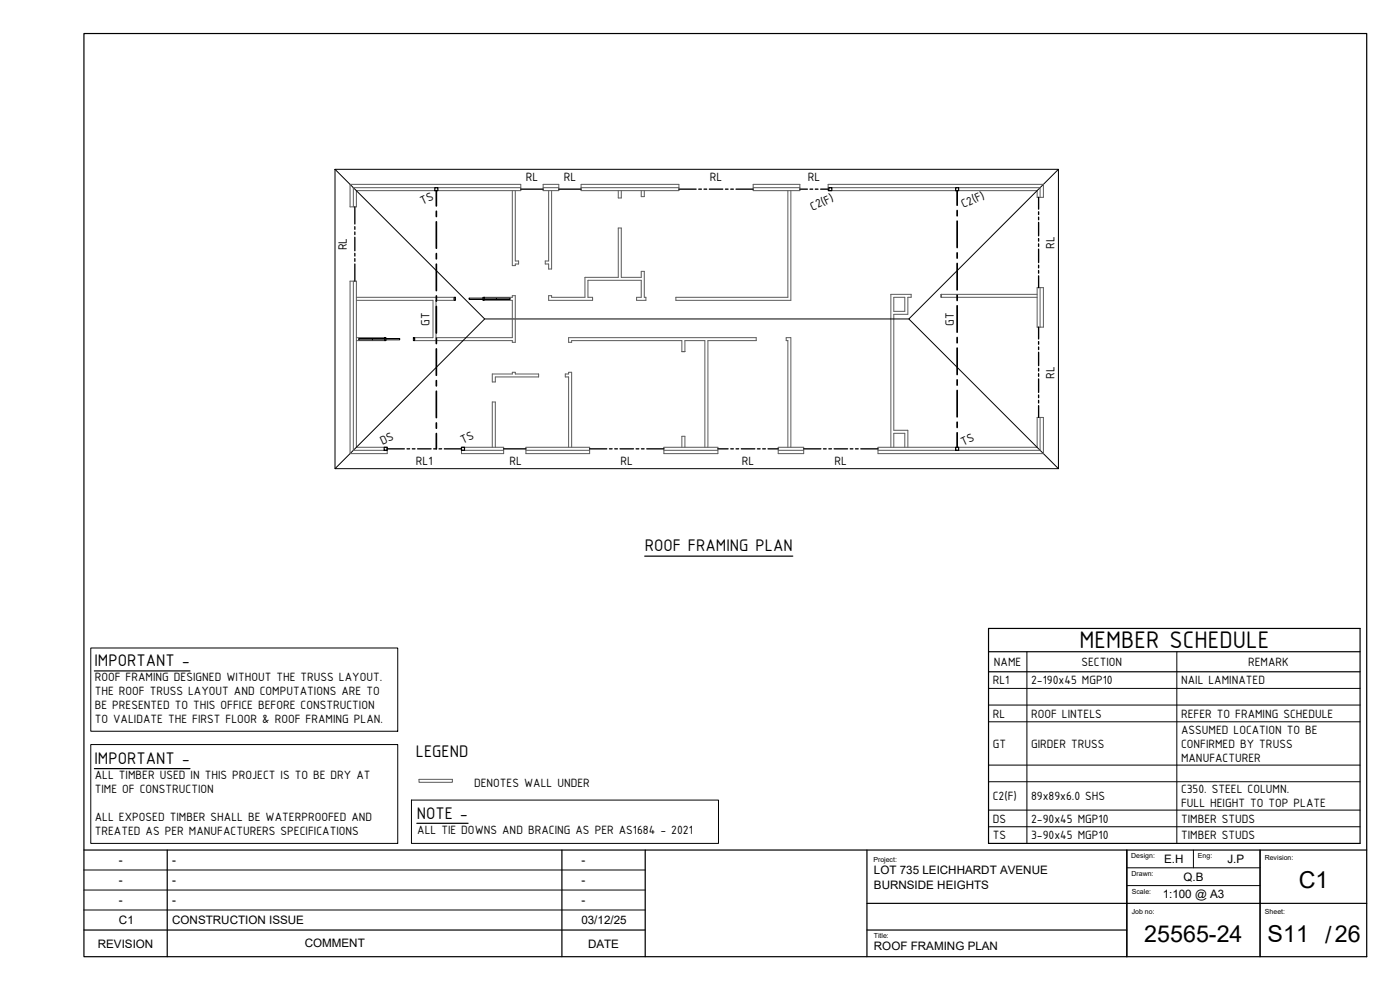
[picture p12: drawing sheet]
<svg xmlns="http://www.w3.org/2000/svg" width="420mm" height="297mm" viewBox="0 0 420 297" stroke-linecap="round" stroke-linejoin="round" font-family="sans-serif">
<defs><g id="words">
<text font-size="7.8" x="323.9" y="194.5">MEMBER SCHEDULE</text>
<g font-size="7">
<text x="389.8" y="266.4">C1</text>
<text x="343.4" y="282.8">25565-24</text>
<text x="380.4" y="282.8">S11 /26</text>
</g>
<g font-size="5.4">
<text x="193.5" y="165.4">ROOF FRAMING PLAN</text>
<text x="28.3" y="199.9">IMPORTANT -</text>
<text x="124.8" y="227.1">LEGEND</text>
<text x="28.3" y="229.2">IMPORTANT -</text>
<text x="125.1" y="245.6">NOTE -</text>
</g>
<g font-size="3.9">
<text x="157.8" y="54.3">RL</text>
<text x="169.2" y="54.3">RL</text>
<text x="213" y="54.3">RL</text>
<text x="242.4" y="54.3">RL</text>
<text x="126.8" y="61.5" transform="rotate(-25 126.8 61.5)">TS</text>
<text x="243.9" y="63.3" transform="rotate(-25 243.9 63.3)">C2(F)</text>
<text x="289.2" y="62.5" transform="rotate(-25 289.2 62.5)">C2(F)</text>
<text x="104.1" y="75.1" transform="rotate(-90 104.1 75.1)">RL</text>
<text x="316.4" y="74.6" transform="rotate(-90 316.4 74.6)">RL</text>
<text x="128.9" y="97.7" transform="rotate(-90 128.9 97.7)">GT</text>
<text x="286.3" y="97.7" transform="rotate(-90 286.3 97.7)">GT</text>
<text x="316.4" y="113.6" transform="rotate(-90 316.4 113.6)">RL</text>
<text x="114.8" y="133.6" transform="rotate(-25 114.8 133.6)">DS</text>
<text x="138.9" y="133.2" transform="rotate(-25 138.9 133.2)">TS</text>
<text x="289.1" y="133.7" transform="rotate(-25 289.1 133.7)">TS</text>
<text x="124.8" y="139.6">RL1</text>
<text x="152.9" y="139.6">RL</text>
<text x="186.2" y="139.6">RL</text>
<text x="222.6" y="139.6">RL</text>
<text x="250.5" y="139.6">RL</text>
<text x="298.3" y="199.8">NAME</text>
<text x="324.5" y="199.8">SECTION</text>
<text x="374.5" y="199.8">REMARK</text>
<text x="28.4" y="204.4">ROOF FRAMING DESIGNED WITHOUT THE TRUSS LAYOUT.</text>
<text x="28.4" y="208.6">THE ROOF TRUSS LAYOUT AND COMPUTATIONS ARE TO</text>
<text x="297.9" y="205.3">RL1</text>
<text x="309.4" y="205.3">2-190x45 MGP10</text>
<text x="354.4" y="205.3">NAIL LAMINATED</text>
<text x="28.4" y="212.7">BE PRESENTED TO THIS OFFICE BEFORE CONSTRUCTION</text>
<text x="297.9" y="215.3">RL</text>
<text x="309.4" y="215.3">ROOF LINTELS</text>
<text x="354.4" y="215.3">REFER TO FRAMING SCHEDULE</text>
<text x="28.4" y="216.9">TO VALIDATE THE FIRST FLOOR &amp; ROOF FRAMING PLAN.</text>
<text x="354.4" y="220.1">ASSUMED LOCATION TO BE</text>
<text x="297.9" y="224.3">GT</text>
<text x="309.4" y="224.3">GIRDER TRUSS</text>
<text x="354.4" y="224.3">CONFIRMED BY TRUSS</text>
<text x="28.4" y="233.7">ALL TIMBER USED IN THIS PROJECT IS TO BE DRY AT</text>
<text x="354.4" y="228.5">MANUFACTURER</text>
<text x="28.4" y="237.9">TIME OF CONSTRUCTION</text>
<text x="142.3" y="236">DENOTES WALL UNDER</text>
<text x="354.4" y="238">C350. STEEL COLUMN.</text>
<text x="297.9" y="240.1">C2(F)</text>
<text x="309.4" y="240.1">89x89x6.0 SHS</text>
<text x="354.4" y="242.1">FULL HEIGHT TO TOP PLATE</text>
<text x="28.4" y="246.2">ALL EXPOSED TIMBER SHALL BE WATERPROOFED AND</text>
<text x="28.4" y="250.4">TREATED AS PER MANUFACTURERS SPECIFICATIONS</text>
<text x="125.2" y="250.1">ALL TIE DOWNS AND BRACING AS PER AS1684 - 2021</text>
<text x="297.9" y="246.8">DS</text>
<text x="297.9" y="251.8">TS</text>
<text x="309.4" y="246.8">2-90x45 MGP10</text>
<text x="309.4" y="251.8">3-90x45 MGP10</text>
<text x="354.4" y="246.8">TIMBER STUDS</text>
<text x="354.4" y="251.8">TIMBER STUDS</text>
</g>
<g font-size="3.5">
<text x="35.7" y="259.3">-</text>
<text x="51.7" y="259.3">-</text>
<text x="174.5" y="259.3">-</text>
<text x="262.3" y="262.3">LOT 735 LEICHHARDT AVENUE</text>
<text x="349.4" y="258.9">E.H</text>
<text x="368.3" y="258.9">J.P</text>
<text x="35.7" y="265.3">-</text>
<text x="51.7" y="265.3">-</text>
<text x="174.5" y="265.3">-</text>
<text x="262.3" y="266.7">BURNSIDE HEIGHTS</text>
<text x="348.9" y="269.6">1:100 @ A3</text>
<text x="355.2" y="264.2">Q.B</text>
<text x="35.7" y="271.3">-</text>
<text x="51.7" y="271.3">-</text>
<text x="174.5" y="271.3">-</text>
<text x="35.7" y="277.3">C1</text>
<text x="51.7" y="277.3">CONSTRUCTION ISSUE</text>
<text x="174.5" y="277.3">03/12/25</text>
<text x="29.3" y="284.3">REVISION</text>
<text x="91.4" y="284.3">COMMENT</text>
<text x="176.5" y="284.3">DATE</text>
<text x="262.3" y="285">ROOF FRAMING PLAN</text>
</g>
<g font-size="2.1">
<text x="339.5" y="257.5">Design:</text>
<text x="359.5" y="257.5">Eng:</text>
<text x="262.1" y="258.6">Project:</text>
<text x="339.6" y="262.8">Drawn:</text>
<text x="379.6" y="258.1">Revision:</text>
<text x="339.7" y="268.1">Scale:</text>
<text x="339.7" y="274.1">Job no:</text>
<text x="379.6" y="274.1">Sheet:</text>
<text x="262.2" y="281.4">Title:</text>
</g>
</g></defs>
<!-- layer: 000 HI Plan walls under SS -->
<path d="M125.8 233.8h10v.9h-10z" fill="none" stroke="#5a5a5a" stroke-width=".3"/>
<!-- layer: 000 HI Text 2.5 Plan -->
<path d="M28.3 201.3h28.7M28.3 230.6h28.7M125.1 247h15.4" fill="none" stroke="#000" stroke-width=".36"/>
<path d="M27.2 194.4h92.2v25h-92.2zM27.2 223.4h92.2v29.7h-92.2zM123.5 240.1h92.1v13h-92.1z" fill="none" stroke="#000" stroke-width=".3"/>
<!-- layer: 0 -->
<path d="M296.7 188.6h111.5v64.5h-111.5zM296.7 195.5h111.5M296.7 201.6h111.5" fill="none" stroke="#000" stroke-width=".36"/>
<path d="M308.2 195.5v57.6M353.2 195.5v57.6M296.7 206.6h111.5M296.7 211.5h111.5M296.7 216.6h111.5M296.7 229.6h111.5M296.7 234.6h111.5M296.7 243.1h111.5M296.7 248.1h111.5" fill="none" stroke="#000" stroke-width=".3"/>
<!-- layer: x-first-fr|000 HI Plan walls under SS -->
<g fill="none" stroke="#5a5a5a" stroke-width=".3">
<path d="M105.1 55.3h51.2v1.9h-49.3v4.9h-1.9zM153.8 57.2v22.5h.8v-.5h1v-.9h-1v-21.1M156.3 56.3h-50.3v5.8M163 55.3h4.7v1.9h-4.7zM163 56.3h4.7M165.5 57.2v23.5h-.8v-1.5h-1.1v-.9h1.1v-21.1M174.4 55.3h29.4v1.9h-29.4zM174.4 56.3h29.4M185.5 57.2v2.2h1v-2.2M192.4 57.2v1.8h1v-1.8M226 55.3h14.1v1.9h-14.1zM226 56.3h14.1"/>
<path d="M236.5 57.2v32h-33.7v.9h34.5v-32.9M248.5 56.3h63.6v2.9M248.5 55.3h64.6v3.9h-1.8v-2h-62.8zM105.1 84.4h1.9v49.8h9.2v1.9h-11.1zM106 84.4v50.7h10.2M107 89.2h29.3v.9h-5.4v11.2h22.9v-11.2h-8.5v-.9h8.5v-.5h.8v14h-.8v-.5h-29.4v-.9h5.5v-11.2h-22.9M164.7 88.7h.8v.5h10.1v-6h9.9v-14.8h1v14.8h5.9v-1.8h1v7.8h.4v.9h-2.7v-.9h1.3v-5.1h-16v5.1h1.4v.9h-13.1zM268.2 89.2h3.3v4.2h-3.3zM282.4 88.3v.9v-.9M282.4 89.2h28.9M282.4 88.3h28.9M311.3 86.3h1.8v11.9h-1.8z"/>
<path d="M312.1 86.3v11.9M107 101.3h8.4v.9h-8.4M147.7 112.2h6.1v-.5h.8v.5h7v.9h-12.9v1.5h-1zM138.5 134.2h12.7v1.9h-12.7zM138.5 135.1h12.7M147.7 134.2v-13.6h1v13.6M157.8 134.2h19.2v1.9h-19.2zM157.8 135.1h19.2M170.6 134.2v-21.1h-.9v-.9h.9v-.5h1v22.5M199.2 134.2h16.3v1.9h-16.3zM199.2 135.1h16.3M204.6 134.2v-3.3h.9v3.3"/>
<path d="M211.5 134.2v-32h-6v3.3h-.9v-3.3h-33v.5h-1v-1.4h56.3v.9h-14.5v32M233.6 134.2h7.6v1.9h-7.6zM233.6 135.1h7.6M236.5 134.2v-32h-.6v-.9h1.4v32.9M263.5 134.2h47.8v-8.9h1.8v10.8h-49.6zM271.5 134.2v-4.2h-3.3v4.2M272.5 134.2v-5.1h-4.3v-34.8h4.3v-5.1h1v-.9h-6.1v45.9M312.1 125.3v9.8h-48.6"/>
</g>
<circle cx="106" cy="56.3" r=".06" fill="#5a5a5a" stroke="#5a5a5a" stroke-width=".3"/>
<!-- layer: x-first-fr|000 HI Plan roof Line -->
<path d="M100.5 50.8l45 44.9h127.3M100.5 50.8h217.1v89.8h-217.1zM317.6 50.8l-44.8 44.9 44.8 44.9M145.5 95.7l-45 44.9" fill="none" stroke="#000" stroke-width=".3"/>
<!-- layer: x-first-fr|000 HI Beam Window -->
<path d="M136.3 89.2h.4v.9h-.4zM140.8 89.5h8.2v.4h-8.2zM144.9 89.2h.4v.9h-.4zM149 89.5h4.1v.4h-4.1M111.7 101.6h-4v.4h4M111.7 101.6h8.3v.4h-8.3zM115.4 101.3h.4v.9h-.4zM124.1 101.3h.3v.9h-.3z" fill="none" stroke="#000" stroke-width=".3"/>
<!-- layer: 000 HI Plan Beam -->
<g fill="none" stroke="#000" stroke-width=".4">
<path d="M156.3 56.8h6.7M167.7 56.8h6.7M203.8 56.8h5.1M209.7 56.8h.8M211.3 56.8h.8M212.9 56.8h4M217.7 56.8h.8M219.3 56.8h.8M220.9 56.8h5.1M240.1 56.8h2.2M243.1 56.8h.8M244.7 56.8h.8"/>
<path d="M246.3 56.8h2.2M311.7 59.2v3.6M106.5 62.1v5.1M106.5 68v.8M106.5 69.6v.8M106.5 71.2v4M106.5 76v.8M106.5 77.6v.8M106.5 79.2v5.2M311.7 63.5v.9M311.7 65.1v.8M311.7 66.7v4.1"/>
<path d="M311.7 71.6v.8M311.7 73.2v.7M311.7 74.7v4.1M311.7 79.6v.8M311.7 81.2v.8M311.7 82.8v3.5M311.7 98.2v3.5M311.7 102.5v.8M311.7 104.1v.8M311.7 105.7v4M311.7 110.5v.8M311.7 112.1v.8"/>
<path d="M311.7 113.7v4M311.7 118.5v.8M116.2 134.7h5.1M122.2 134.7h.7M123.7 134.7h.8M125.3 134.7h4.1M130.2 134.7h.8M131.8 134.7h.7M133.4 134.7h5.1M151.2 134.7h6.6M177 134.7h5.1M182.9 134.7h.8"/>
<path d="M184.5 134.7h.8M186.1 134.7h4M190.9 134.7h.8M192.5 134.7h.8M194.1 134.7h5.1M215.5 134.7h3M219.3 134.7h.8M220.9 134.7h.8M222.5 134.7h4M227.3 134.7h.8M228.9 134.7h.8M230.5 134.7h3.1"/>
<path d="M241.2 134.7h5.2M247.1 134.7h.8M248.8 134.7h.7M250.3 134.7h4.1M255.2 134.7h.7M256.8 134.7h.8M258.3 134.7h5.2M311.7 120.1v.8M311.7 121.7v3.6"/>
</g>
<!-- layer: 000 HI Plan Girder Truss -->
<g fill="none" stroke="#000" stroke-width=".51">
<path d="M131 57.2v4.6M287.3 57.2v4.4M131 63.4v1.6M131 66.6v7.9M131 76.1v1.6M131 79.3v7.9M287.3 63.2v1.6M287.3 66.3v8M287.3 75.9v1.6M287.3 79v8M131 88.8v1.6M131 92v7.9"/>
<path d="M287.3 88.6v1.6M287.3 91.7v8M131 101.5v1.6M131 104.7v7.9M131 114.2v1.6M131 117.4v7.9M287.3 101.3v1.6M287.3 104.4v8M287.3 114v1.6M287.3 117.1v8M131 126.9v1.6M131 130.1v4.6"/>
<path d="M287.3 126.7v1.6M287.3 129.8v4.4"/>
</g>
<!-- layer: 000 HI Plan point load -->
<path d="M130.5 56.3h.9v.9h-.9zM248.8 56.3h.8v.9h-.8zM286.8 56.3h.9v.9h-.9zM115.3 134.2h.9v.9h-.9zM138.5 134.2h.9v.9h-.9zM286.8 134.2h.9v.9h-.9z" fill="none" stroke="#000" stroke-width=".36"/>
<!-- layer: 000 HI Text 3.5 Plan -->
<path d="M193.5 166.9h44.4" fill="none" stroke="#000" stroke-width=".36"/>
<!-- layer: 000 HI Title Block -->
<path d="M25.2 10.1h385v276.9h-385zM25.2 255h385M50.2 255v32M168.6 255v32M193.6 255v32M260.2 255v32M338.2 255v32M378.2 255v32M25.2 279h168.4M260.2 271h150M260.2 279h78" fill="none" stroke="#000" stroke-width=".36"/>
<!-- layer: 000 HI Title block minor -->
<path d="M358.2 255v5.4M25.2 261h168.4M25.2 267h168.4M25.2 273h168.4M338.2 260.4h40M338.2 265.7h40" fill="none" stroke="#000" stroke-width=".3"/>
<!-- layer: HI Title Block -->
<path d="M378.2 255v32" fill="none" stroke="#000" stroke-width=".3"/>
<use href="#words"/>
</svg>
